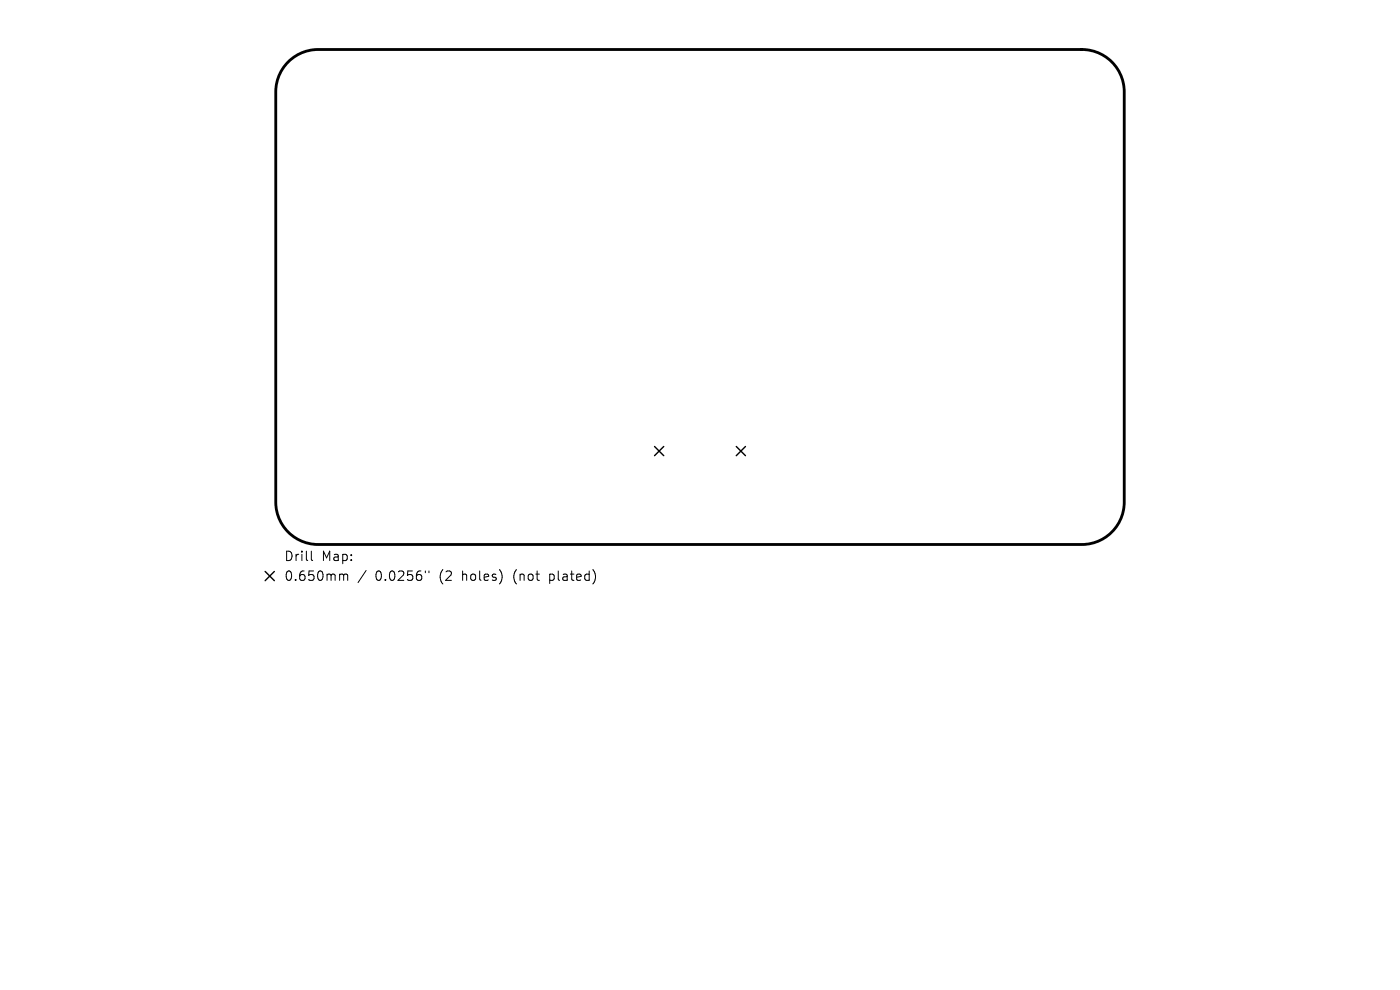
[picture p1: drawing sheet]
<svg xmlns="http://www.w3.org/2000/svg" width="297mm" height="210mm" viewBox="0 0 297 210" stroke-linecap="round" stroke-linejoin="round" font-family="sans-serif">
<defs><g id="words">
<g font-size="2.8">
<text x="60.2" y="119.3">Drill</text>
<text x="68.2" y="119.3">Map:</text>
<text x="60.2" y="123.5">0.650mm</text>
<text x="79.6" y="123.5">0.0256&quot;</text>
<text x="93.4" y="123.5">(2</text>
<text x="98.3" y="123.5">holes)</text>
<text x="109.4" y="123.5">(not</text>
<text x="117.2" y="123.5">plated)</text>
</g>
</g></defs>
<path d="M61.5 12.8a9 9 0 0 1 6-2.3h162a9 9 0 0 1 9 9v87a9 9 0 0 1-9 9h-162a9 9 0 0 1-9-9v-87a9 9 0 0 1 3-6.7z" fill="none" stroke="#000" stroke-width=".6"/>
<path d="M138.9 94.7l1.9 2M140.8 94.7l-1.9 2M156.2 94.7l1.9 2M158.1 94.7l-1.9 2M56.3 121.2l1.9 2M58.2 121.2l-1.9 2" fill="none" stroke="#000" stroke-width=".3"/>
<path d="M66 116.9v1.7l.3 .3M72.3 121.8h.3l.3 .3M72.9 122.1l.3-.3 .5 .1 .1 1.2M72.9 122.1v1M77.7 121l-1.7 2.6M90.2 121.1v.4M91 121.1v.4" fill="none" stroke="#000" stroke-width=".21"/>
<use href="#words"/>
</svg>
